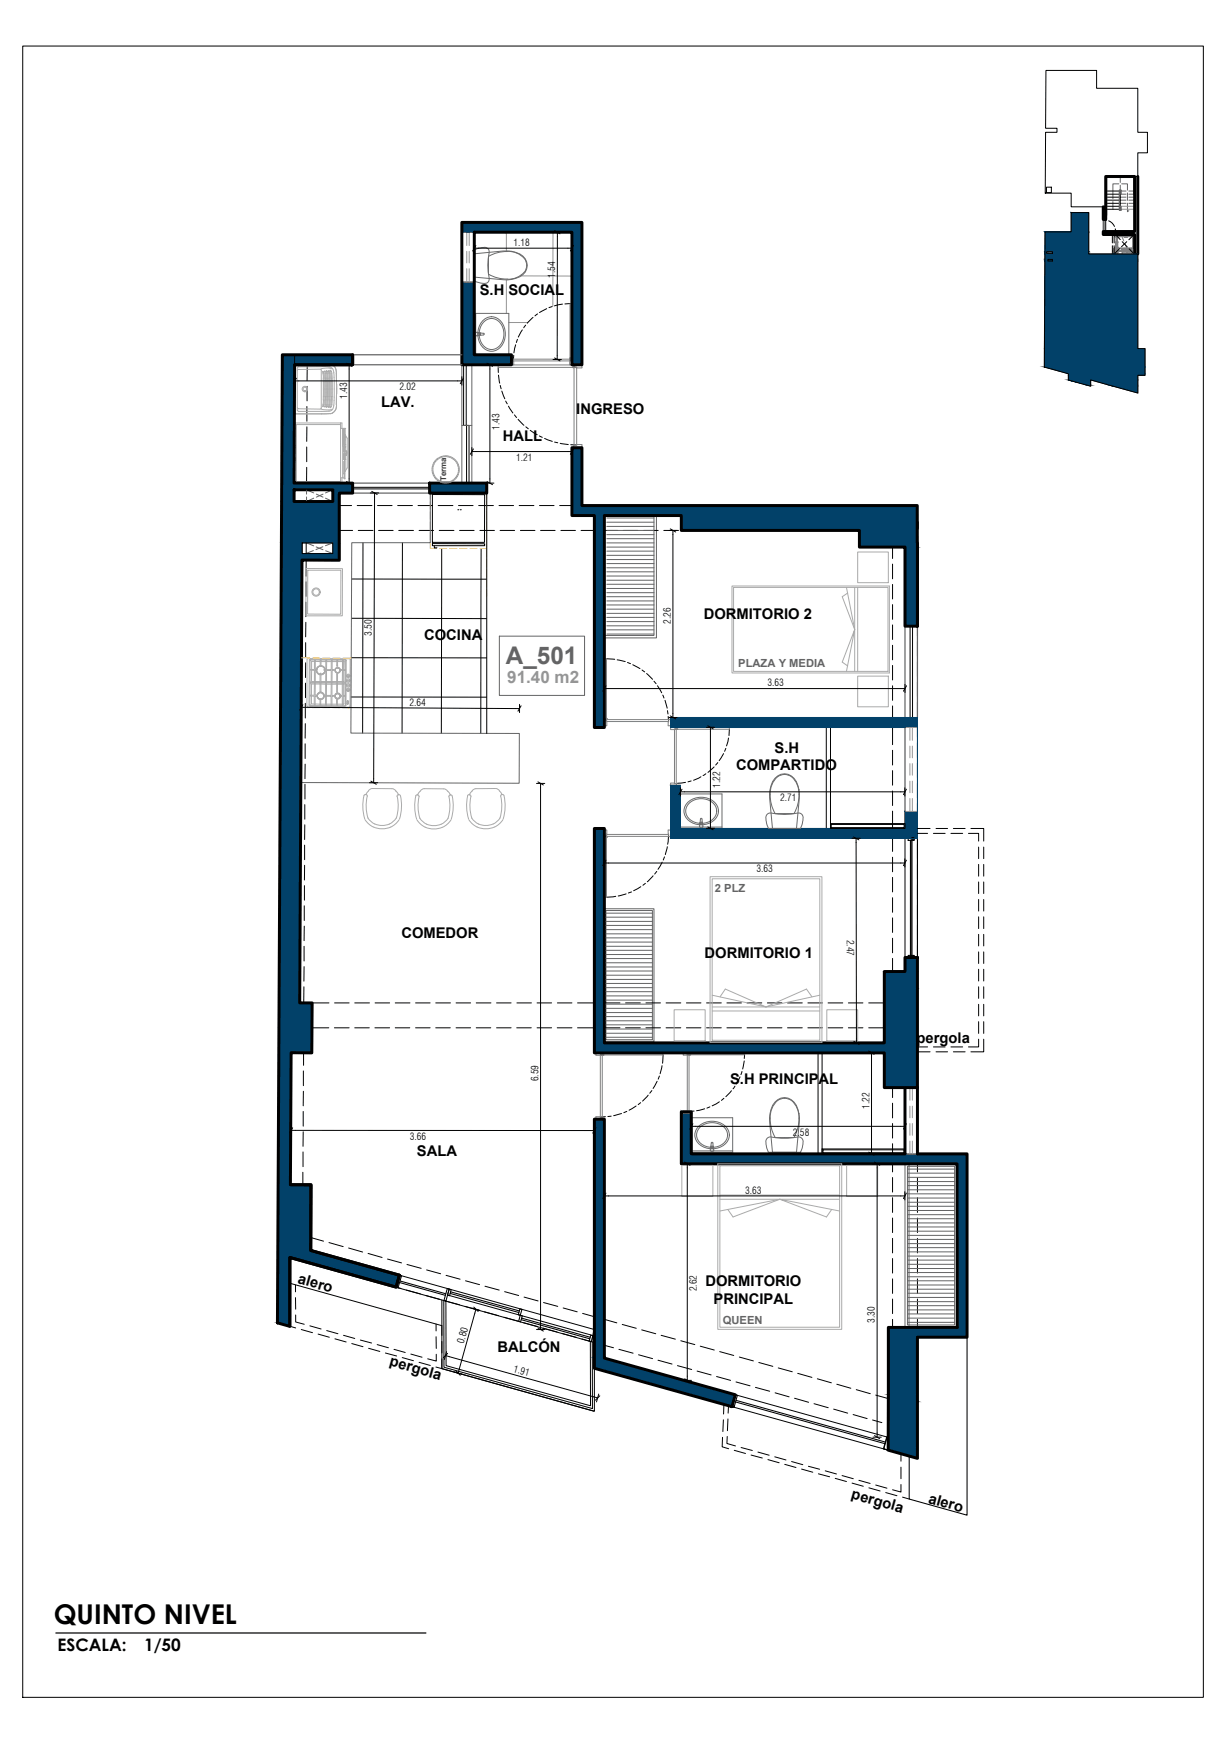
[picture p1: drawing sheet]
<svg xmlns="http://www.w3.org/2000/svg" width="297mm" height="420mm" viewBox="0 0 297 420" stroke-linecap="round" stroke-linejoin="round" font-family="sans-serif">
<defs><g id="words">
<text font-size="6.6" x="13" y="392.2">QUINTO NIVEL</text>
<text font-size="5.9" fill="#636466" x="122.2" y="160.3">A_501</text>
<g font-size="4.2">
<text x="13.9" y="398.6">ESCALA:</text>
<text x="34.8" y="398.6">1/50</text>
</g>
<text font-size="4.1" fill="#939598" x="122.5" y="165">91.40 m2</text>
<g font-size="3.6">
<text x="115.9" y="71.2">S.H SOCIAL</text>
<text x="92" y="98.4">LAV.</text>
<text x="139.2" y="99.9">INGRESO</text>
<text x="121.4" y="106.6">HALL</text>
<text x="170" y="149.5">DORMITORIO 2</text>
<text x="102.4" y="154.6">COCINA</text>
<text x="177.7" y="186">COMPARTIDO</text>
<text x="187.1" y="181.7">S.H</text>
<text x="96.9" y="226.6">COMEDOR</text>
<text x="170.2" y="231.3">DORMITORIO 1</text>
<text x="221.3" y="251.7">pergola</text>
<text x="176.3" y="261.8">S.H PRINCIPAL</text>
<text x="100.7" y="279.2">SALA</text>
<text x="71.8" y="309.8" transform="rotate(16 71.8 309.8)">alero</text>
<text x="170.4" y="310.6">DORMITORIO</text>
<text x="172.3" y="314.9">PRINCIPAL</text>
<text x="93.9" y="329.7" transform="rotate(16 93.9 329.7)">pergola</text>
<text x="120.1" y="326.5">BALCÓN</text>
<text x="205.4" y="361.8" transform="rotate(16 205.4 361.8)">pergola</text>
<text x="224.1" y="362.9" transform="rotate(16 224.1 362.9)">alero</text>
</g>
<g font-size="2.7" fill="#636466">
<text x="178.3" y="161.1">PLAZA Y MEDIA</text>
<text x="172.7" y="215.3">2 PLZ</text>
<text x="174.6" y="319.7">QUEEN</text>
</g>
<g font-size="2.4">
<text x="124" y="59.4">1.18</text>
<text x="134.1" y="67.1" transform="rotate(-90 134.1 67.1)">1.54</text>
<text x="96.5" y="94.3">2.02</text>
<text x="83.8" y="96.3" transform="rotate(-90 83.8 96.3)">1.43</text>
<text x="120.6" y="103.7" transform="rotate(-90 120.6 103.7)">1.43</text>
<text x="124.6" y="111.4">1.21</text>
<text x="89.8" y="153.5" transform="rotate(-89 89.8 153.5)">3.50</text>
<text x="162" y="150.7" transform="rotate(-90 162 150.7)">2.26</text>
<text x="185.4" y="165.7">3.63</text>
<text x="98.9" y="170.4">2.64</text>
<text x="173.9" y="190.2" transform="rotate(-90 173.9 190.2)">1.22</text>
<text x="188.4" y="193.5">2.71</text>
<text x="182.7" y="210.7">3.63</text>
<text x="204.5" y="226.9" transform="rotate(90 204.5 226.9)">2.47</text>
<text x="130" y="261.1" transform="rotate(-90 130 261.1)">6.59</text>
<text x="210" y="267.7" transform="rotate(-90 210 267.7)">1.22</text>
<text x="99" y="275.3">3.66</text>
<text x="191.5" y="274.3">2.58</text>
<text x="179.9" y="288.2">3.63</text>
<text x="168.3" y="311.8" transform="rotate(-90 168.3 311.8)">2.62</text>
<text x="211.3" y="319.5" transform="rotate(-90 211.3 319.5)">3.30</text>
<text x="112" y="324.6" transform="rotate(-74 112 324.6)">0.80</text>
<text x="123.9" y="331.3" transform="rotate(16 123.9 331.3)">1.91</text>
</g>
<text font-size="1.9" fill="#3d3d3d" x="107.7" y="116.1" transform="rotate(-90 107.7 116.1)">Terma</text>
</g></defs>
<!-- layer: TEXTURAS -->
<path d="M117.5 119.1v58M84.9 139.8l32.6 .1M87.7 131l-.1 46M97.2 131l-.1 46M106.7 132.4l-.1 44.7M116.2 132.4l-.1 44.7M84.8 158.8l32.7 .1M84.9 149.3l32.6 .1M84.8 168.3h32.7" fill="none" stroke="#000" stroke-width=".24"/>
<path d="M122.3 56.1v4.5M133.5 56.1v17.8M122.3 67.6v8.1M122.9 77.9h4.6M125.8 66.6l12.3 .1" fill="none" stroke="#939598" stroke-width=".24"/>
<!-- layer: I-FURN -->
<path d="M103.9 119.1v11.9h-19l-.2 46 40.7 .1v12l-52.7-.1M157.9 124.5v28.9h-11.9M158.5 124.5v29.5h-12.5M146 219.4h11.9v32h-11.9zM146.3 219.9h11.3v31.2h-11.3zM218.6 281v39.5M219.5 281v39.5" fill="none" stroke="#636466" stroke-width=".24"/>
<!-- layer: COTAS -->
<g fill="none" stroke="#000" stroke-width=".24">
<path d="M267 46.1h3.5v4.4h-3.5M267 46.9h3.5M267 47.6h3.5M267 48.3h3.5M267 49.1h3.5M267 49.8h3.5M71.1 85.7v2.4M112 88.1v14.6h.6v-14.6M71 118.3h9.4v2.8h-9.4zM85.2 118.1h18.5M85.2 117.7h18.5M112.7 116.7v-14h.6v14"/>
<path d="M73 131.1h7.4v2.6h-7.4zM110.6 123.1h.1M111.2 123.1h.1M219.8 151.2v22.1M220.4 151.2v22.1M200.6 198.9h18v1.2h-18zM200.7 199.1h17.6v.7h-17.6zM218.6 202.5v28.7M220 202.5v28.7M221.6 202.5v28.7M218.6 238.6h.1M198.5 277.4h20.1v1.2h-20.1z"/>
<path d="M198.7 277.7h19.6v.7h-19.6zM70 309.9l36.7 10.2M96.1 311l46.2 12.8M96.5 307.9l47 13.1M106.7 313.9v16.6l36.8 10.3v-16.6M107.2 314v16.1l35.9 10-.1-16.1M107.7 314.2v15.6l34.9 9.7v-15.6M108.1 312.7l34.6 9.7M176.8 339.7l37.7 10.5M177.6 336.8l36.9 10.3"/>
</g>
<!-- layer: eder_web_hatch -->
<g fill="#024169" stroke="#024169" stroke-width=".24">
<path d="M68.2 85.7h17z"/>
<path d="M72.9 135.2l9 .1z"/>
<path d="M70.3 254.2h5z"/>
<path d="M70 303.6h11.2l15.3 4.3z"/>
<path d="M67.1 303.6h2.9v15.8z"/>
<path d="M214.5 338.4h7.1v11.8z"/>
<path d="M103.7 116.7h13.8v2.3z"/>
<path d="M143.5 330.4h11.2l22.9 6.4z"/>
<path d="M258.7 56h4.2z"/>
<path d="M262.5 93h.9v.2z"/>
<path d="M267.9 93h6.9v.2z"/>
<path d="M68.2 85.7l17 2.4v-2.4zM68.2 85.7l17 2.4h-17z"/>
<path d="M68.2 88.1l2.8 28.6 .1-28.6zM68.2 88.1l2.8 28.6h-2.9z"/>
<path d="M68.1 116.7l17.1 1.6v-1.6zM68.1 116.7l17.1 1.6h-17.2z"/>
<path d="M80.4 118.3l4.8 .8v-.8zM80.4 118.3l4.8 .8h-4.8z"/>
<path d="M80.4 119.1l1.5 2v-2zM80.4 119.1l1.5 2h-1.5z"/>
<path d="M68 118.3l3 2.8v-2.8zM68 118.3l3 2.8h-3z"/>
<path d="M68 121.1l13.9 10v-10zM68 121.1l13.9 10h-13.9z"/>
<path d="M80.4 131.1h1.5zM80.4 131.1h1.5z"/>
<path d="M68 131.1l5 2.6v-2.6zM68 131.1l5 2.6h-5z"/>
<path d="M80.4 131.1l1.5 2.6v-2.6zM80.4 131.1l1.5 2.6h-1.5z"/>
<path d="M68 133.7h12.4zM68 133.7h12.4z"/>
<path d="M68 133.7l13.9 1.5v-1.5zM68 133.7l13.9 1.5h-14z"/>
<path d="M67.9 135.2l5 .1zM67.9 135.2l5 .1z"/>
<path d="M67.9 135.3l4.5 106.9 .5-106.9zM67.9 135.3l4.5 106.9h-5z"/>
<path d="M67.4 242.2l7.9 6 .1-6zM67.4 242.2l7.9 6h-7.9z"/>
<path d="M67.4 248.2l7.9 6v-6zM67.4 248.2l7.9 6h-8z"/>
<path d="M67.3 254.2h3zM67.3 254.2h3z"/>
<path d="M67.3 254.2l2.8 31.9 .2-31.9zM67.3 254.2l2.8 31.9h-2.9z"/>
<path d="M67.2 286.1h7.9zM67.2 286.1h7.9z"/>
<path d="M67.2 286.1l7.8 15.8 .1-15.8zM67.2 286.1l7.8 15.8h-7.9z"/>
<path d="M67.1 301.9l14.1 1.7-6.2-1.7zM67.1 301.9l14.1 1.7h-14.1z"/>
<path d="M70 303.6h11.2zM70 303.6h11.2z"/>
<path d="M67.1 303.6h2.9zM67.1 303.6h2.9z"/>
<path d="M70 303.6l15.3 4.3h11.2zM85.3 307.9h11.2l-.8 2.9z"/>
<path d="M67.1 303.6l-.1 15.8h3zM67 319.4h3v.9z"/>
<path d="M166.5 268.5l.4 .3v-.3zM166.5 268.5l.4 .3h-.4z"/>
<path d="M164.5 268.5l.5 .3v-.3zM164.5 268.5l.5 .3h-.5z"/>
<path d="M164.5 268.8l2.4 9.8v-9.8zM164.5 268.8l2.4 9.8h-2.4z"/>
<path d="M164.5 278.6l69 2.4v-2.4zM164.5 278.6l69 2.4h-69z"/>
<path d="M231.1 281l2.4 39.5v-39.5zM231.1 281l2.4 39.5h-2.3z"/>
<path d="M214.5 320.5l19 2.4v-2.4zM214.5 320.5l19 2.4h-19z"/>
<path d="M214.5 322.9l7.1 13.9v-13.9zM214.5 322.9l7.1 13.9h-7.1z"/>
<path d="M214.5 336.8l7.1 1.6v-1.6zM214.5 336.8l7.1 1.6h-7.1z"/>
<path d="M214.5 338.4v11.8h7.1zM214.5 350.2h7.1v2z"/>
<path d="M111.5 68.1l3 7.6v-7.6zM111.5 68.1l3 7.6h-3z"/>
<path d="M111.5 75.7l3 10v-10zM111.5 75.7l3 10h-3z"/>
<path d="M111.5 85.7l12 .9v-.9zM111.5 85.7l12 .9h-12z"/>
<path d="M111.5 86.6l12 1.5v-1.5zM111.5 86.6l12 1.5h-12z"/>
<path d="M111.5 53.7l29 2.4v-2.4zM111.5 53.7l29 2.4h-29z"/>
<path d="M138.1 56.1l2.4 32v-32zM138.1 56.1l2.4 32h-2.4z"/>
<path d="M103.7 116.7v2.3h13.8zM103.7 119l13.8 .1z"/>
<path d="M162 173.3l59.6 2.4v-2.4zM162 173.3l59.6 2.4h-59.6z"/>
<path d="M162 189.6l2.3 2.1v-2.1zM162 189.6l2.3 2.1h-2.3z"/>
<path d="M218.6 195.9l3 4.2v-4.2zM218.6 195.9l3 4.2h-3z"/>
<path d="M162 191.7l2.3 8.4v-8.4zM162 191.7l2.3 8.4h-2.3z"/>
<path d="M162 200.1l59.6 2.4v-2.4zM162 200.1l59.6 2.4h-59.6z"/>
<path d="M138.1 108.1l2.4 14v-14zM138.1 108.1l2.4 14h-2.4z"/>
<path d="M138.1 122.1h83.4zM138.1 122.1h83.4z"/>
<path d="M138.1 122.1l83.5 2.4-.1-2.4zM138.1 122.1l83.5 2.4h-83.5z"/>
<path d="M164.5 124.5l57.1 3.6v-3.6zM164.5 124.5l57.1 3.6h-57.1z"/>
<path d="M207.5 128.1l14.1 4v-4zM207.5 128.1l14.1 4h-14.1z"/>
<path d="M218.6 132.1l3 19.1v-19.1zM218.6 132.1l3 19.1h-3z"/>
<path d="M143.5 124.5l2.5 51.2v-51.2zM143.5 124.5l2.5 51.2h-2.5z"/>
<path d="M218.6 231.2l3 3.4v-3.4zM218.6 231.2l3 3.4h-3z"/>
<path d="M213.6 234.6l8 4v-4zM213.6 234.6l8 4h-8z"/>
<path d="M213.6 238.6l8 13.2v-13.2zM213.6 238.6l8 13.2h-8z"/>
<path d="M143.5 200.1l2.5 51.7v-51.7zM143.5 200.1l2.5 51.7h-2.5z"/>
<path d="M143.5 251.8l78.1 2.4v-2.4zM143.5 251.8l78.1 2.4h-78.1z"/>
<path d="M213.6 254.2l8 8.4v-8.4zM213.6 254.2l8 8.4h-8z"/>
<path d="M143.5 270.2l2.5 57.7v-57.7zM143.5 270.2l2.5 57.7h-2.5z"/>
<path d="M143.5 327.9l11.2 2.5-8.7-2.5zM143.5 327.9l11.2 2.5h-11.2z"/>
<path d="M143.5 330.4l22.9 6.4h11.2zM166.4 336.8h11.2l-.8 2.9z"/>
<path d="M258.7 51.3l4.2 4.7v-4.7zM258.7 51.3l4.2 4.7h-4.2zM252.4 56h10.5z"/>
<path d="M252.4 56l10.5 4.8v-4.8zM252.4 56l10.5 4.8h-10.6z"/>
<path d="M254.2 60.8l8.7 .4v-.4zM254.2 60.8l8.7 .4h-8.7z"/>
<path d="M252.3 60.8l.5 .4v-.4zM252.3 60.8l.5 .4h-.5z"/>
<path d="M252.3 61.2l10.6 .1v-.1zM252.3 61.2l10.6 .1h-10.6z"/>
<path d="M252.3 61.3l22.5 1.3v-1.3zM252.3 61.3l22.5 1.3h-22.5z"/>
<path d="M254.2 62.6l20.6 .4v-.4zM254.2 62.6l20.6 .4h-20.6z"/>
<path d="M252.3 62.6l.8 .4v-.4zM252.3 62.6l.8 .4h-.8z"/>
<path d="M254.2 63h20.6zM254.2 63h20.6z"/>
<path d="M252.3 63h1.9zM252.3 63h1.9z"/>
<path d="M252.3 63l22.5 21.2v-21.2zM252.3 63l22.5 21.2h-22.6z"/>
<path d="M252.2 84.2l24.3 4.4v-4.4zM252.2 84.2l24.3 4.4h-24.3z"/>
<path d="M252.2 88.6l24.3 1.6v-1.6zM252.2 88.6l24.3 1.6h-18.5z"/>
<path d="M258 90.2l18.5 .4v-.4zM258 90.2l18.5 .4h-18.5z"/>
<path d="M258 90.6l16.8 1.1v-1.1zM258 90.6l16.8 1.1h-16.8z"/>
<path d="M263.4 91.7l11.4 .1zM263.4 91.7l11.4 .1z"/>
<path d="M258 91.7l5.4 .1zM258 91.7l5.4 .1z"/>
<path d="M263.4 91.8l11.4 1.2v-1.2zM263.4 91.8l11.4 1.2h-6.9z"/>
<path d="M258 91.8l5.4 1.2v-1.2zM258 91.8l5.4 1.2h-.9z"/>
<path d="M267.9 93l.9 .2h6zM268.8 93.2h6v1.7z"/>
</g>
<g fill="none" stroke="#636466" stroke-width=".24">
<path d="M268.8 48.7v1.8M270.2 44.4h-1.4v3.6M270.5 44.7v1.4h1.4M270.5 46.9h1.4M270.5 47.6h1.4M270.5 48.3h1.4M270.5 49.1h1.4M270.5 42.6v1.5M270.9 44.4h1.4v1.5M272.3 49.1v2l.3-.2M272.3 46.6v1.8M272.6 46.1h1.4"/>
<path d="M272.6 46.9h1.4M272.6 47.6h1.4M272.6 48.3h1.4M272.6 49.1h1.4M111.5 88.1v28.6M113.9 88.1v28.6M75.8 119l-1.8-.7v1M76.4 119.3l1.6 .7M78 119.3l-1.6 .7M80.4 118.3l-1.8 .7M111.5 102.7h2.4M74 131.1l1.8 .7"/>
<path d="M74 120v1.1l1.8-.8M75.7 133l-1.8 .6M76.4 132.1l1.6 .6M78 132l-1.7 .7M78.6 120.3l1.8 .8M78.6 133l1.8 .7M80.4 131.1l-1.8 .7"/>
</g>
<!-- layer: 0 -->
<g fill="none" stroke="#000" stroke-width=".25">
<path d="M219.3 202.5h1.5v.4h-1.5zM219.9 202.9v27.8M220.2 202.9v27.8M218.6 231.2h3M219.3 230.7h1.5v.5h-1.5zM75.3 248.2v6M96.5 307.9l.5 .1-.9 3-.4-.2zM96.5 309.7l11.1 3.1M96.6 309.3l11 3.1M108 311.1l.5 .2-.8 2.9-.5-.2zM108.5 311.3l.5 .1-.4 1.5-.5-.2zM108.7 312.3l16.6 4.6"/>
<path d="M108.8 311.9l16.6 4.7M125.5 316l.6 .2-.5 1.4-.4-.1zM125.6 317.6l.5 .1-.4 1.5-.4-.1zM125.9 318.7l16.5 4.6M126 318.3l16.5 4.6M69.9 320.2l.1 .1M106.7 330.5l36.8 10.3M142.7 322.4l.5 .1-.3 1.5-.6-.2zM143.5 323.3h.1M177.6 336.8l.5 .1-.8 2.9-.5-.1zM177.6 338.5l36.1 10.1M177.7 338.1l36.1 10.1"/>
<path d="M233.5 322.9v43l-13.9-3.9v-10.4M214.2 347l.3 .1v3.1l-1.1-.3zM214.5 347.1l-.3-.2-.9 3 1.2 .3"/>
</g>
<!-- layer: A-WALL -->
<g fill="none" stroke="#000" stroke-width=".72">
<path d="M111.5 53.7h29v34.4h-2.4v-32h-23.6v29.6h9v2.4h-12zM266.4 49.9v3.1h.6v-10.4h7v13.3h-7.6v.7h7.6v4.7M274.8 42.6v18.7M68.2 85.7h17v2.4h-14.1l-.1 28.6h14.2v2.4h-3.3v16.2l-9-.1-.5 107h3l-.1 12h-5l-.2 31.9h5l-.1 15.8 21.5 6-.8 2.9-25.7-7.2v16.7l-3-.9zM85.2 85.7v2.4h-14.1M71 118.3h9.4v2.8h-9.4zM103.7 116.7h13.8v2.4h-13.8zM138.1 108.1h2.4v14h81l.1 29.1h-3v-19.1h-11.1v-4h-43v-3.6h-18.5v51.2h-2.5v-51.2h-5.4zM221.5 126.1v1.5M221.6 131.1v20.1M143.5 200.1h2.5v51.7h67.6v-17.2h5v-3.4h3v31.4h-8v-8.4h-70.1zM143.5 270.2h2.5v57.7l31.6 8.9-.8 2.9-33.3-9.3z"/>
<path d="M218.6 262.6v16h-51.7v-10.1h-2.4v12.5h66.6l.1 39.5h-16.7v29.7l7.1 2v-29.3h11.9v-44.3h-11.9v-16M70.1 286.1h5l-.1 15.8 21.5 6-.8 2.9-25.7-7.2v16.6"/>
</g>
<g fill="none" stroke="#000" stroke-width=".24">
<path d="M266.4 53v2.9M267 53v2.9M268.6 56.6v2.1M268.6 59.3v2M269.1 56.6v2.1M269.1 59.3v2l1.3-1.2M269.4 56.6l1.1 1.3M271 58.4l1.2 1.2M272.1 58.4l-1.3 1.2M273.9 56.6l-1.3 1.3M272.7 60.1l1.2 1.2M74.1 98.2v3.5"/>
<path d="M74.2 93.3v3.5M74.2 88.1v3.8M74.1 107.9v3.6M74.1 112.8l-.1 3.9M74.1 103.1v3.5M73.9 131.1v2.6M73.9 135.2v3.9M81.9 122.1h3M81.9 128.1h3.3M86.3 122.1h3.5M86.5 128.1h3.6M91.2 122.1h3.5"/>
<path d="M91.4 128.1h3.5M96 122.1h3.6M96.3 128.1h3.6M101 122.1h3.5M101.2 128.1h3.5M105.8 122.1h3.6M106.1 128.1h3.5M110.7 122.1h3.5M111 128.1h3.5M115.6 122.1h3.6M115.9 128.1h3.5M120.5 122.1h3.5"/>
<path d="M120.8 128.1h3.5M125.4 122.1h3.5M125.7 128.1h3.5M130.3 122.1h3.5M130.5 128.1h3.6M135.2 122.1h2.9M135.5 128.1h3.5M140.3 128.1h3.2M146 128.1h3.2M150.5 128.1h3.5M155.4 128.1h3.5M160.3 128.1h3.6"/>
<path d="M165.2 128.1h3.5M170.1 128.1h3.5M175 128.1h3.5M179.9 128.1h3.5M184.8 128.1h3.5M189.6 128.1h3.6M194.5 128.1h3.6M199.4 128.1h3.6M204.3 128.1h3.2M215.5 132.1v2.8M215.5 136.2v3.6M221.6 131.1v2.9"/>
<path d="M221.6 135.4v3.5M73.8 155.2v3.5M73.9 145.4v3.5M73.9 150.3l-.1 3.5M73.9 140.5v3.5M215.5 141.1v3.5M215.5 146v3.5M215.5 150.9v3.5M215.5 155.8v3.5M221.6 140.2v3.6M221.6 145.1v3.6M221.6 150v3.6"/>
<path d="M221.6 154.9v3.5M221.6 159.8v3.6M73.7 179.6v3.6M73.7 169.8v3.6M73.7 174.7v3.6M73.8 165v3.5M73.8 160v3.6M199.5 175.7v24.4M200.6 175.7v24.4M215.5 160.7v3.5M215.5 165.6v3.5M215.5 170.5v2.8"/>
<path d="M215.5 175.7v4.1M221.6 164.7v3.5M221.6 169.6v3.5M221.6 174.5v3.5M221.6 179.4v3.5M73.6 194.3v3.5M73.6 199.2v3.5M73.6 189.4v3.5M73.7 184.5l-.1 3.5M215.5 181.2v3.5M215.5 186.1v3.5M215.5 191v3.5"/>
<path d="M215.5 195.9v4.2M221.6 184.3v3.5M221.6 189.2v3.5M221.6 194v3.6M221.6 199v3.5M73.5 218.7v3.6M73.5 213.9v3.5M73.6 204.1v3.5M73.6 208.9l-.1 3.6M215.5 202.5v3.1M215.5 207v3.5M215.5 211.9v3.5"/>
<path d="M215.5 216.8v3.5M221.6 203.8v3.5M221.6 208.7v3.5M221.6 213.6v3.6M221.6 218.5v3.5M221.6 200.1h3M221.6 201.2h2.4M225.4 201.2h2.8M226 200.1h2.8M229.6 201.2h2.9M230.2 200.1h2.9M233.9 201.2h2.4v1.9"/>
<path d="M234.5 200.1h3.1v3M236.3 204.5v2.8M236.3 208.7v2.9M236.3 213v2.8M236.3 217.2v2.8M237.6 204.5v2.8M237.6 208.7v2.9M237.6 213v2.8M237.6 217.2v2.8M73.4 238.3l-.1 3.9M73.4 228.5v3.6M73.4 233.4v3.5"/>
<path d="M73.5 223.6l-.1 3.5M215.5 221.6v3.6M215.5 226.6v3.5M215.5 231.4v3.2M221.6 223.4v3.5M221.6 228.3v2.9M236.3 221.4v2.8M236.3 225.6v2.8M236.3 229.9v2.7M236.3 234v2.9M236.3 238.3v2.8M237.6 221.4v2.8"/>
<path d="M237.6 225.6v2.8M237.6 229.9v2.7M237.6 234v2.9M237.6 238.3v2.8M73.3 258.6v3.6M73.3 254.2v3M75.3 248.2h4.1M75.4 242.2h4M80.8 248.2h3.5M80.8 242.2h3.5M85.7 242.2h3.5M85.7 248.2h3.5"/>
<path d="M90.5 248.2h3.6M90.6 242.2h3.5M95.4 242.2h3.6M95.4 248.2h3.6M100.4 242.2h3.5M100.4 248.2h3.5M105.2 242.2h3.6M105.2 248.2h3.5M110.1 242.2h3.6M110.1 248.2h3.6M115 242.2h3.6M115 248.2h3.5"/>
<path d="M119.9 242.2h3.5M119.9 248.2h3.5M124.8 248.2h3.5M124.8 242.2h3.5M129.7 242.2h3.5M129.7 248.2h3.5M134.6 248.2h3.5M134.6 242.2h3.5M139.5 242.2h4M139.5 248.2h4M146 242.2h3.7M146 248.2h3.7"/>
<path d="M151.1 242.2h3.5M151.1 248.2h3.5M156 242.2h3.5M156 248.2h3.5M160.9 242.2h3.5M160.9 248.2h3.5M165.8 242.2h3.5M165.8 248.2h3.5M170.6 242.2h3.6M170.6 248.2h3.6M175.5 242.2h3.6M175.5 248.2h3.6"/>
<path d="M180.4 242.2h3.6M180.4 248.2h3.6M185.3 242.2h3.5M185.3 248.2h3.5M190.2 242.2h3.5M190.2 248.2h3.5M195.1 242.2h3.5M195.1 248.2h3.5M197.6 254.2v24.4M198.5 254.2v24.4M200 242.2h3.5M200 248.2h3.5"/>
<path d="M204.9 242.2h3.5M204.9 248.2h3.5M209.8 242.2h3.8M209.8 248.2h3.8M221.6 254h3M221.6 252.8h2.4M225.4 252.8h2.8M226 254h2.8M229.6 252.8h2.9M230.2 254h2.9M236.3 250.9v1.9h-2.4M236.3 242.5v2.8"/>
<path d="M236.3 246.7v2.8M237.6 250.9v3.1h-3.1M237.6 242.5v2.8M237.6 246.7v2.8M73.2 278.2v3.5M73.2 268.4v3.5M73.2 273.3v3.5M73.3 263.5l-.1 3.5M215.5 262.6v2.4M215.5 266.4v3.5M215.5 271.3v3.5M215.5 276.2v2.4"/>
<path d="M221.6 262.6v2.4M221.6 266.4v3.5M221.6 271.3v3.5M221.6 276.2v2.4M73.1 283.1v3M75.3 298.9l2.8 .8M215.5 281v2M215.5 284.3v3.6M215.5 289.2v3.6M215.5 294.1v3.5M215.5 299v3.5M221.6 281v2"/>
<path d="M221.6 284.3v3.6M221.6 289.2v3.6M221.6 294.1v3.5M221.6 299v3.5M70 317.9v2.3l1.4 .5M70 313.7v2.8M70 309.9v2.3M71.4 313.3v2.8M71.4 310.3v1.6M71.4 317.5v1.7l2.1 .6M75 305l3 .9M79.3 306.3l3.4 .9"/>
<path d="M79.4 300l3.5 1M84 307.6l3.4 .9M84.2 301.4l3.4 .9M88.7 308.9l3.4 .9M88.9 302.7l3.4 .9M93.5 310.2l3.3 .9M93.6 304l3.4 1M98.2 311.5l3.3 .9M98.3 305.3l3.4 1M102.9 312.8l3.3 1M103 306.6l3.4 1M105.3 319.7v1.7"/>
<path d="M107.6 314.1l3.4 1M107.7 308l3.4 .9M112.3 315.5l3.4 .9M112.4 309.3l3.4 .9M117 316.8l3.4 .9M117.1 310.6l3.5 .9M121.7 318.1l3.4 .9M121.9 311.9l3.4 .9M126.4 319.4l3.4 .9M126.6 313.2l3.3 .9M131.3 314.5l3.4 1M136 315.8l3.4 1"/>
<path d="M140.7 317.1l2.8 .9M146 318.6l3 .8M150.3 319.8l3.4 .9M215.5 303.9v3.5M215.5 308.8v3.5M215.5 313.7v3.5M215.5 318.6v1.9M221.6 303.9v3.5M221.6 308.8v3.5M221.6 313.7v3.5M221.6 318.6v1.9M72.8 321l2.7 .8"/>
<path d="M74.8 320.2l2.7 .7M76.8 322.1l2.7 .8M78.9 321.3l2.7 .8M80.9 323.3l2.7 .7M83 322.4l2.7 .8M84.9 324.4l2.8 .8M87 323.6l2.7 .7M89 325.6l2.7 .7M91.1 324.7l2.7 .7M93.1 326.7l2.7 .7M95.2 325.8l2.7 .8M97.1 327.8l2.8 .8"/>
<path d="M99.2 327l2.7 .7M101.2 329l2.7 .7M105.3 322.8l.1 2.8M105.4 327v1.7l-2.1-.6M106.7 328.1v2.4l-1.4-.4M106.7 320.1v2.4M106.7 323.9v2.8M131.1 320.7l3.4 .9M135.8 322l3.4 .9M140.5 323.3l3 .9M146 324.9l2.2 .5M149.5 325.8l3.4 1"/>
<path d="M154.2 327.1l3.4 1M155 321.1l3.4 1M158.9 328.5l3.4 .9M159.7 322.4l3.4 1M163.6 329.8l3.4 .9M164.4 323.8l3.4 .9M168.3 331.1l3.4 .9M169.1 325.1l3.4 .9M173 332.4l3.4 .9M173.8 326.4l3.4 .9M174.8 339.1l-.1 2.3M175.9 339.5l-.1 1.7"/>
<path d="M177.7 333.7l3.4 .9M178.5 327.7l3.4 .9M182.4 335l3.5 .9M183.2 329l3.4 .9M187.2 336.3l3.4 1M187.9 330.3l3.4 .9M191.9 337.6l3.4 1M192.6 331.6l3.5 1M196.6 338.9l3.4 1M197.4 332.9l3.4 1M202.1 334.2l3.4 1M206.8 335.6l3.4 .9"/>
<path d="M211.5 336.9l3 .8M174.5 347.1l-.1 2.3 1.6 .4M174.7 342.8l-.1 2.9M175.6 346.9l-.1 1.7 2.1 .6M175.8 342.6l-.1 2.9M177.3 350.2l2.7 .8M179 349.5l2.7 .8M181.4 351.4l2.7 .7M183 350.6l2.7 .8M185.4 352.5l2.8 .7M187.1 351.8l2.7 .7M189.5 353.6l2.7 .8"/>
<path d="M191.2 352.9l2.7 .8M193.6 354.7l2.7 .8M195.2 354.1l2.7 .7M197.6 355.9l2.7 .7M199.3 355.2l2.7 .7M201.3 340.3l3.4 .9M201.7 357l2.7 .7M203.4 356.3l2.7 .8M205.8 358.1l2.7 .8M206 341.6l3.4 .9M207.4 357.4l2.7 .8M209.8 359.3l2.7 .7"/>
<path d="M210.7 342.9l2.3 .6M211.5 358.6l2.7 .8M217.6 358.5v1.8l-2.1-.6M217.6 351.1v1.7M217.6 354.3v2.8M221.5 342.5h.1M221.5 345.6h.1M213.9 360.4l2.7 .8M218 361.5l1.6 .5"/>
</g>
<!-- layer: Q-SPCQ -->
<g fill="none" stroke="#aaa" stroke-width=".24">
<path d="M74.2 159.2v11.3l.1 .2M74.4 159l10 .1 .2 .2-.1 11.4h-10.2M74.4 159l-.2 .2M74.9 159.2h8.4M74.9 159.6l.2-.2h8.3l.1 5.2-.3 .3M74.9 159.2l-.2 .2-.1 10.8 .3 .3M75 159.4h-.1v5.7M75.3 159.8v1.9M75.9 159.7l-.6 .1M75.9 159.5v2.2h-.8M76 159.5h.2M76.1 159.5v2.2h.4l.4-.7 .4-.1"/>
<path d="M76.1 159.7l1.2 .1M77.3 159.5v1.3a1.04 1.04 0 0 0-.8 .8M77.3 159.5h.2M77.5 159.8h1.2M77.5 159.5v1.3M78.7 159.5v2.2h-.5l.1 .2M78.7 159.5h.2M78.9 159.5v2.2h1.1v-2.1M78.9 159.8h1.1M80 159.6l.2-.1v2.2h.3M80.2 159.8h1.2M81.4 159.5l-.1 1.3"/>
<path d="M81.4 159.5h.2M81.5 159.8h1.2M81.5 159.5v1.3M82.7 159.5h.2M82.7 159.5v2.2h-.3M82.9 159.5v2.2h.4M82.9 159.8h.1M83.1 159.7l.1 .1M83.1 159.8v1.9M83.3 159.2l.3 .3M83.6 159.5v10.8M74.9 165.1v5.2"/>
<path d="M74.9 170.5l8.4 .1M74.9 164.6l.2 .3M74.9 170.1l.2 .2M75 168.1h.9v2.1h.2M75 170.4h8.2M75.1 167.8v.2M75.1 161.6v.2l.8 .1v3v3h-.9M75.1 164.9h.8M75.2 164.8l-.3 .3M75.2 168.1l.1 1.9M75.3 161.9v2.6M75.3 164.6h.6"/>
<path d="M75.3 165.2h.6M75.3 170h.6M75.3 165.1l-.1 2.8M76.1 165.2h1.2M76.1 170h1.2M76.1 164.9h1.2M76.1 164.6h1.2M76.4 161.8a1.12 1.12 0 0 0 .9 1.2M76.4 161.8a1.04 1.04 0 0 0 .9 1.1M76.5 162v.1M76.5 161.6v.2M76.5 168.1a.91 .91 0 0 0 .8 .8"/>
<path d="M76.6 162.4l.2 .1M76.7 167.9v.2M76.7 168.1v.1M76.7 167.9h.1M76.7 168.3l.1 .2M76.8 161.1l-.2 .3M76.8 167.6l-.1 .2M76.8 168.5h.1M76.8 167.5h.1M77 168.7h.1M77 162.7l.1 .1M77.1 160.9l-.1 .1"/>
<path d="M77.1 167.3l-.1 .1M77.3 162.8l-.6-.3-.2-.6h-.4v6l.5 .1-.5 .1v2.2M77.3 160.8h.2M77.3 162.7h.2l-.1 4.5-.1-4.5M77.3 160.7a1.12 1.12 0 0 0-.9 .9M77.4 167.1a.91 .91 0 0 0-.9 .8M77.4 168.8h.1M77.4 167.2h.1M77.5 168.9v1.4M77.5 170h1.1M77.5 167.1a.91 .91 0 0 1 .8 .8M77.5 168.8h-.1"/>
<path d="M77.5 160.9h.1M77.5 160.9l.6 .2 .3 .5M77.5 164.9h1.1M77.5 164.6h1.1M77.5 165.2h1.1M77.5 160.8a1.04 1.04 0 0 1 1 .9M77.5 160.7a1.12 1.12 0 0 1 1.1 1M77.8 167.3l.1 .1M77.9 168.7h-.1M77.9 160.9l.1 .1M77.9 162.7v.1M78.1 167.5l.1 .3"/>
<path d="M78.2 168.3l-.2 .2M78.2 168l-.3-.5-.7-.2-.5 .3-.1 .6 .3 .5 .6 .2 .5-.4 .2-.5M78.2 161.2l.1 .1M78.2 167.9h.1M78.2 168.2h.1M78.3 167.9a.83 .83 0 0 0-.9-.7 .83 .83 0 0 0-.8 .8 .83 .83 0 0 0 .8 .9M78.3 168.1a.83 .83 0 0 1-.8 .8M78.3 168.1h.3v2.2M78.3 167.9v.2M78.3 161.9h.4l-.1 6h-.3M78.3 168.1a.87 .87 0 0 1-1 .8v1.4l.2-.1M78.4 162.3l-.2 .2"/>
<path d="M78.4 161.9l-.1 .6-.7 .3M78.5 162l-.1 .1M78.5 161.9a1.04 1.04 0 0 1-1 1M78.6 161.9a1.12 1.12 0 0 1-1.1 1.1M78.6 170.2h.3M78.8 170h1.2M78.9 161.9h1.1v6h-1.2zM78.9 164.9h1.1M78.9 164.6h1.1M78.9 165.2h1.1M80.2 164.9h1.1M80.2 164.6h1.1"/>
<path d="M80.2 165.2h1.1M80.2 170h1.1M80.5 167.9l.1 .2h-.4l-.1 2.2-.1-2.2h-1.2v2.2M80.5 161.9h-.3v3.2v2.9h.3M80.5 161.7v.2M81 161.9v.2M81 168.1v.2M81 161.6v.2M81 167.8v.2M81.2 162.3h.1M81.2 168.5v.1M81.3 161.4h-.1"/>
<path d="M81.3 167.6h-.1M81.3 169v1.3M81.3 169l.2-.1v1.3h-.2M81.4 160.8h.2M81.4 162.4h.2M81.4 168.6h.2M81.5 167.5h.1M81.5 170h1.2M81.5 164.9h1.2M81.5 164.6h1.2M81.5 165.2h1.2M81.5 161.2a.61 .61 0 0 0-.6 .7 .61 .61 0 0 0 .8 .5 .61 .61 0 0 0 .4-.7"/>
<path d="M81.5 161.3h.1M81.6 162.7h-.3l.1 4.5 .1-4.5M81.6 161.2l.3 .1M81.8 161.4h.1M81.8 167.6h.1M81.9 162.3h-.1M81.9 168.5l-.1 .1M81.9 161.4l.2 .2M82 161.6l.1 .2M82 167.8l.1 .2M82.1 161.9v.2M82.1 168.1v.2"/>
<path d="M82.3 168a.74 .74 0 0 0-1.2-.5 .74 .74 0 0 0 .1 1.2 .74 .74 0 0 0 1.1-.6M82.3 168.1h.4v2.2l.2-.1M82.4 161.9h.3v6h-.4v.2M82.4 161.7v.2M82.9 164.9h.3M82.9 165.2h.1M83 165.2l.1 .1M83.1 161.9v2.6M83.1 165.3v2.6M83.1 168.1l-.1 1.9M83.1 169.9l-.3 .1M83.1 164.5l-.2 .1"/>
<path d="M83.2 164.9l.3 .3M83.3 161.9h-.4v6h.4M83.3 168.1h-.4l-.1 2.2M83.4 161.7v.2M83.4 167.9v.2M83.4 164.8v.2M83.5 165.2l-.1 5M83.5 170.2l-.3 .2M83.6 170.3l-.3 .2M83.6 165.4h.9a.4 .4 0 0 0-.6-.2 .4 .4 0 0 0-.1 .6 .4 .4 0 0 0 .7-.2M83.6 163.4h.9M83.6 163.1h.9"/>
<path d="M83.6 164.5h.8M83.6 165.6h.8M83.6 166.7h.8M83.6 166.5h.8M83.7 163.1a.4 .4 0 0 0 .4 .5 .4 .4 0 0 0 .4-.5M83.7 164.2a.4 .4 0 0 0 .4 .5 .4 .4 0 0 0 .4-.4h-.9M83.7 164.2l.4-.3 .4 .3M83.7 163.1l.4-.3 .4 .3M83.8 169.9v.1M83.8 169.3h.2M83.8 169.3h.1M83.8 169.4h.2z"/>
<path d="M83.9 169.4h.1M83.9 169.6h.1M83.8 169.6h.2zM83.8 170h.1M83.8 169.9h.1M83.9 170h.1M83.9 169.9h.1M83.9 169.7h.1M83.9 169.5h.1M83.9 169.9v.1M84 169.3h.1M84.5 165.4v.2"/>
<circle cx="81.5" cy="168.1" r=".6"/>
<circle cx="81.5" cy="161.8" r=".57"/>
<circle cx="81.5" cy="168.1" r=".66"/>
<circle cx="81.5" cy="161.8" r=".7"/>
<circle cx="83.9" cy="169.9" r=".11"/>
<circle cx="84.1" cy="166.6" r=".4"/>
</g>
<!-- layer: P-SANR-FIXT -->
<g fill="none" stroke="#aaa" stroke-width=".24">
<path d="M71.1 95.8h.1M71.1 96.1h.1M71.1 91.8h.1M71.1 92h.1M71.1 99.8l.1 .1M71.8 88.8v10.3M71.8 98.4l.3 .3M72 89.2l5.3-.1 .3 .3M72.1 89.2l-.3 .2M77.5 98.7l.4 .2M77.6 89.4v9.2l-.3 .1h-5.3M77.7 88.5l1.9 .1"/>
<path d="M77.7 88.5l-5.6 .1-.3 .2M77.9 89l-.4 .1M77.9 88.9h1.2l1 .2M77.9 89.8l.2 1.2v5.8l-.2 1.3M77.9 98.1l.1 .1M77.9 89.8l.2-.1 .1 .5M78.2 97.6l-.2 .6M78.2 90.2l.1 1.1M78.3 91.3v5.3M78.3 96.6l-.1 1M78.5 89.7l-.1-.1 .2 2.6M78.5 92.2v3.5"/>
<path d="M78.6 95.7l-.2 2.5M78.6 89.7l.2 4.2a11.4 11.4 0 0 1-.3 4.4M78.8 98.2v.1M78.8 89.5l.4 .7M78.8 89.5l.1 .7M78.9 98.1l-.1 .1M78.9 97.7l-.1 .4M79 90.2v7.4M79.1 98.1l-.3 .2M79.2 90.2v7.4M79.2 97.7l-.1 .4M79.2 89.6l.1 .1"/>
<path d="M79.3 89.6h.2l.1 .7M79.3 89.7l.2 1.1v2.7v3.6l-.2 1.1M79.6 88.6l.7 .4M79.6 97.6a.49 .49 0 0 1-.3 .7v-.1M79.7 90.2v1.1M79.7 91.3v5.3M79.7 96.6v1M79.8 99.9h-8.6M79.8 89.4l.2 .3M79.8 89.4l-.1 .1 .2 .6 .1 2.1M80 92.2v3.5M80 89.6l.2 .6"/>
<path d="M80 95.7l-.1 1.9-.2 .8 .3-.2M80.1 98.8l-.6 .2-1.6-.1M80.1 88.1a1.82 1.82 0 0 1 1.1 2l.1 2.6M80.1 90.2l.1 1.1M80.2 97.6l-.2 .6M80.2 96.6l-.1 1M80.2 91.3v5.3M80.3 89l.3 1M80.6 90l.1 2M80.7 92v1.9a15.1 15.1 0 0 1-.4 5 3.1 3.1 0 0 1-2.6 .4h-5.6l-.3-.2M81 98.9l-.5 .7-.7 .3M81.3 97.7l-.2 1.2"/>
<path d="M81.3 95.2l-.1 2.6M81.3 92.7v2.4M73.9 137.3h8.8v11.4h-8.8zM74.3 137.7h8v10.6h-8z"/>
<circle cx="73.6" cy="93.9" r=".44"/>
<circle cx="73.6" cy="93.9" r=".66"/>
<circle cx="76.3" cy="143" r=".99"/>
<circle cx="76.3" cy="143" r=".78"/>
</g>
<!-- layer: A-DOOR -->
<g fill="none" stroke="#000" stroke-width=".24">
<path d="M266.6 53.1l.6 .1M267.7 53.3a2.53 2.53 0 0 1 1.4 1.4M269.3 55.3l.1 .5M126.1 79.7l-.9 1.7M126.9 78.5l-.4 .6M128.7 76.7l-1.4 1.3M129.8 75.8l-.6 .5M132 74.5l-1.7 1M133.3 74l-.7 .3M135.8 73.4l-1.9 .5M137.6 73.3l-1.2 .1M120.3 88.8v1.1"/>
<path d="M120.4 90.6l.3 1.9M120.8 93.1l.2 .8M121.2 94.4l.7 1.9M122.1 96.8l.4 .7M122.8 98.1l1.1 1.6M124.1 85.8l-.1 1.2M124.5 83.3l-.4 1.9M125 81.9l-.3 .8M124.2 100.2l.5 .6M125.1 101.2l1.4 1.5M127 103.1l.6 .4M128 103.9l1.7 1.1"/>
<path d="M130.2 105.3l.8 .3M131.5 105.9l1.9 .7M133.9 106.8l.8 .1M135.3 107l1.9 .3M137.8 107.4h1.2M146.5 159.1l1.9 .1M149 159.3l2 .5M151.5 160l.8 .3M152.8 160.5l1.7 .9M155.1 161.8l.6 .4M156.2 162.6l1.4 1.4M157.9 164.5l.5 .6"/>
<path d="M158.8 165.6l1 1.7M160 167.8l.3 .8M160.6 169.1l.5 1.9M161.2 171.6l.1 .8M161.4 173v1M175.9 178.2l-.4 1.9M176.1 176.1v1.5M165.6 188.9l-2 .2M166.9 188.6l-.8 .2M169.3 187.6l-1.8 .8M170.5 186.8l-.7 .5M172.5 185.2l-1.5 1.3"/>
<path d="M173.3 184.1l-.5 .6M174.7 182l-1 1.7M175.3 180.7l-.3 .7M148.7 216.4l-2.2 .2M151.2 215.8l-1.9 .6M152.5 215.4l-.7 .2M154.8 214.1l-1.8 1M155.9 213.3l-.6 .5M157.7 211.5l-1.4 1.4M158.6 210.4l-.5 .7M159.9 208.2l-1 1.7M160.5 206.9l-.3 .8"/>
<path d="M161.1 204.5l-.4 1.9M161.4 201.7l-.2 2.2M159.2 259.8l-.3 .8M159.9 257.3l-.5 2M160.1 254.8l-.1 1.9M179.2 258.7l-.3 .8M179.7 256.2l-.3 1.9M179.8 254.7l-.1 .9M146.2 269.6l-1.1 .1M147.6 269.5l-.8 .1M150.1 268.9l-1.9 .5M151.4 268.4l-.7 .3"/>
<path d="M153.6 267.1l-1.7 1M154.7 266.3l-.6 .4M156.5 264.4l-1.3 1.5M157.4 263.3l-.5 .7M158.7 261.1l-1 1.7M166.1 268.4h.1M167.6 268.3h-.8M170.2 267.7l-2 .5M171.4 267.3l-.7 .3M173.7 266.1l-1.7 .9M174.8 265.2l-.6 .5M176.6 263.4l-1.3 1.4"/>
<path d="M177.5 262.3l-.5 .6M178.7 260l-.9 1.8"/>
</g>
<g fill="none" stroke="#808080" stroke-width=".24">
<path d="M266.4 55.8l.3 .1zM266.4 53l.3 .1h-.3zM266.6 53.1v2.7zM266.6 55.8h.1M266.7 55.8l2.7 .1zM266.7 55.8h.1M266.7 53h.1M137.7 73.3h.4v13.5h-.4zM120.3 88.1h18.5v.6h-18.5zM123.5 86.6h.4l.2 1.5h-.6zM123.5 86.6v.1M124 87.1h13.6"/>
<path d="M124 86.7h13.6M137.6 86.6v.5l.1-.5M137.6 86.5h.1M137.6 86.5l.1 .1M137.6 86.6h.1M137.7 86.5h.1M137.7 86.6h.1M137.7 86.5v.6v-.5M137.7 86.4h-.1M137.7 86.6h.4v1.5h-.5zM137.7 86.4v.1M138.3 88.7l.1 .1"/>
<path d="M138.4 88.7h.1M138.4 88.6h.1M138.5 88.7h.1M138.5 88.7h.7l-.7 .1M138.5 88.6h.1M138.5 88.8h-.1M138.5 88.7h-.1h.1M138.5 88.7v.1M138.5 88.7h-.2l.2 .1M138.5 88.7h.7h-.7M138.5 88.1h2v.7l-2-.1zM138.6 88.7l-.1 .1"/>
<path d="M138.6 88.8v18.6M139.1 88.8h.2v18.6h-.2M138.5 107.5l2-.2v.8h-2zM138.5 108.1h.1M146 159.1h.5v14.7h-.5zM146 173.7h.4l.1 1.5h-.5zM146.4 173.6l.1 .1M146.4 173.6h.1M146.5 173.6h.1M146.5 173.6v.5v-.4M146.5 173.6v.5l-.1-.4M146.5 173.6v.1"/>
<path d="M146.5 174.1h14.9M146.5 173.8h14.9M146.5 173.5h-.1M146.5 173.5v.1M161.5 173.7h.5v1.5h-.6zM162 175.7h1.4v.4l-1.4 .1zM162 173.7h.1M162.9 176.1h.5M162.9 176.1v13.1M163.2 175.7h12.9v.4h-12.9zM163.3 176.1v13.1M163.4 176.1h.1"/>
<path d="M163.5 176.1h-.6h.5M163.5 176v.1M163.5 176.1h.1M162 189.1l1.4 .1v.4h-1.4zM163.3 189.6h.1M146 201.9h.5v14.7h-.5zM146 200.4l.5 .1-.1 1.5h-.4zM146.4 202l.1-.5v.6M146.4 202.1v.1M146.4 202.1h.1M146.5 202v.1M146.5 202.1h.1"/>
<path d="M146.5 202v-.5v.5M146.5 202l-.1 .1M146.5 201.5h14.9M146.5 202h14.9M146.5 202.1v.1M161.4 200.4l.6 .1-.1 1.5h-.4zM162 202h.1M143.9 254.2h1.6v.5l-1.5 .1zM145 254.7h.5zM145.1 254.8v14.9M145.4 254.3h14.7v.4h-14.7zM145.4 254.8v14.9"/>
<path d="M145.5 254.7h.2l-.1 .1M145.5 254.7h-.5h.6M145.5 254.7l.1 .1M145.5 254.8h.1M145.6 254.7h.1M145.6 254.7l.1 .1M145.6 254.8h.1M145.7 254.7h.1M165 254.2h1.5v.4l-1.5 .2zM166 254.7v13.7M166.3 254.3h13.5v.4h-13.5zM166.4 254.7v13.7"/>
<path d="M166.5 254.7h-.5h.5M166.5 254.7h.1M166.6 254.6h.1M166.6 254.7h.1M166.6 254.6v.1M143.9 269.6l1.6 .2v.4h-1.5zM145.4 270.2h.1M165 268.3l1.5 .1v.4h-1.5zM166.4 268.8h.1"/>
</g>
<g fill="none" stroke="#939598" stroke-width=".24">
<path d="M112.7 56.1v3.2M113.3 56.1v3.2M111.5 68.1h3M112.7 60.7v2.8M112.7 64.9v3.2M113.3 60.7v2.8M113.3 64.9v3.2M104.3 113.4v.3M104.4 112.9l-.1 .3M104.4 113.9v.3M104.5 112.5l-.1 .3M104.5 114.3l.1 .3"/>
<path d="M104.5 112.9v.3M104.5 113.4v.3M104.6 113.8v.4M104.6 114.8l.2 .2M104.6 112l-.1 .3M104.7 112.5l-.1 .3M104.7 114.3l.1 .3M104.8 111.6l-.1 .3M104.8 114.7l.2 .3M104.8 112l-.1 .3M104.9 115.1l.2 .3M105.1 111.6l-.2 .3"/>
<path d="M105.1 115.1l.2 .2M105.1 111.2l-.2 .2M105.1 115.5l.3 .3M105.4 111.3l-.3 .2M105.4 115.5l.2 .2M105.4 110.9l-.2 .2M105.5 115.9l.2 .2M105.7 110.9l-.2 .3M105.7 115.8l.2 .2M105.8 110.6l-.2 .2M105.9 116.1l.3 .2M106.1 110.7l-.3 .2"/>
<path d="M106.1 116.1l.3 .1M106.2 110.4l-.2 .1M106.3 116.4l.3 .1M106.5 116.2l.3 .1M106.5 110.5l-.3 .1M106.7 110.2l-.3 .1M106.7 116.5l.3 .1M106.9 110.3l-.3 .1M107 116.4h.3M107.1 110.1l-.3 .1M107.2 116.6l.3 .1M107.4 110.3h-.3"/>
<path d="M107.4 116.4h.3M107.6 110.3h.3M107.6 110.1h-.3M107.8 110.1h.3M108 116.6l-.4 .1M108 110.3h.3M108.2 116.4h-.3M108.2 110.1l.3 .1M108.4 116.6h-.3M108.4 110.4l.3 .1M108.6 116.3l-.2 .1M108.7 110.3h.3"/>
<path d="M108.9 116.4l-.3 .1M108.9 110.5l.3 .2M109 116.1l-.2 .1M109.1 110.4l.3 .2M109.3 110.8l.2 .1M109.3 116.2l-.3 .2M109.5 115.9l-.3 .1M109.5 110.7l.3 .2M109.7 115.9l-.3 .2M109.7 111l.2 .2M109.8 115.6l-.2 .2M109.9 111l.2 .2"/>
<path d="M110 111.4l.2 .2M110.1 115.6l-.3 .2M110.1 115.2l-.2 .2M110.2 111.3l.2 .3M110.3 111.7l.1 .3M110.3 115.3l-.2 .2M110.3 114.8l-.1 .3M110.5 112.2l.1 .3M110.5 111.7l.1 .3M110.6 114.4l-.2 .3M110.6 114.8l-.2 .3M110.6 112.6l.1 .3"/>
<path d="M110.7 112.1l.1 .3M110.7 113.1v.3M110.7 113.9l-.1 .3M110.7 114.4l-.1 .3M110.7 113.5v.3M110.8 112.6l.1 .3M110.9 113.9l-.1 .3M110.9 113.1v.3M110.9 113.5v.3M218.6 175.7h3M219.7 175.7v3.1M220.3 175.7v3.1"/>
<path d="M218.6 195.9h3M219.7 180.2v2.8M219.7 184.4v2.8M219.7 188.6v2.8M219.7 192.8v3.1M220.3 180.2v2.8M220.3 184.4v2.8M220.3 188.6v2.8M220.3 192.8v3.1M218.6 278.6h3M219.7 262.6v3.1M219.7 267.1v2.8"/>
<path d="M219.7 271.3v2.8M219.7 275.5v3.1M220.3 262.6v3.1M220.3 267.1v2.8M220.3 271.3v2.8M220.3 275.5v3.1"/>
</g>
<g fill="none" stroke="#fecc66" stroke-width=".24">
<path d="M105.5 119h-1.6v1.5M106.2 119h1.7M108.6 119h1.8M111.1 119h1.7M113.5 119.1h1.8M115.9 119.1h1.6v1.5M103.9 131v1.4h1.5M103.9 128.5v1.8M103.9 121.2v1.7M103.9 123.6v1.8M103.9 126.1v1.7M106.2 132.4h1.7"/>
<path d="M108.6 132.4h1.7M111 132.4h1.8M113.5 132.4h1.7M117.5 131v1.4h-1.6M117.5 121.2v1.8M117.5 123.6v1.8M117.5 126.1v1.8M117.5 128.6v1.7M117.5 130.4v1.5M117.5 132.6v1.8M117.5 135.1v1.7M117.5 137.5v1.8"/>
<path d="M117.5 140v1.7M72.8 158.9h2M75.5 158.9h1.7M77.9 158.9h1.8M80.4 158.9h1.8M82.8 158.9h2M117.5 142.4v1.5M72.8 170.8l1.9 .1M75.4 170.9h1.8M77.9 170.9h1.7M80.3 170.9h1.8M82.7 170.9h2.1"/>
</g>
<!-- layer: A-WALL -->
<path d="M80.8 88.1h30.7M85.2 85.7h26.3M85.2 116.7h18.5M85.2 119.1h18.5M218.6 151.2v22.1M221.6 151.2v22.1" fill="none" stroke="#636466" stroke-width=".3"/>
<g fill="none" stroke="#6a6a6a" stroke-width=".24">
<path d="M114.5 61.3l7-.7a6 6 0 0 1 5.4 1.9 3.1 3.1 0 0 1-2.3 4.7l-2 .4-8.1-.7zM114.5 60.4l.6-.3a2.79 2.79 0 0 1 2.8 0l.2 .7a18.6 18.6 0 0 0 0 6.8 1.18 1.18 0 0 1-1.7 .8l-1.9-.6zM114.5 75.7h8.4v10h-8.4zM114.9 75.7v10M116.9 77.2a3 3 0 0 1 4.9 1.8 4.2 4.2 0 0 1-3.1 5.8 4.2 4.2 0 0 1-3.1-5.8l.4-.7zM117 77.5a2.73 2.73 0 0 1 4.5 1.7 3.7 3.7 0 0 1-2.8 5.2 3.8 3.8 0 0 1-2.5-5.8zM118 61.9v4.4M118 66.2l1.9 .8 2.6 .4M122.5 60.7l1.9 .3 1.2 .6 1 .8M122.5 60.7l-2 .2-2.5 1M126.6 65.7l-1.6 1.2-1.2 .4-1.3 .1M126.7 62.5a2.71 2.71 0 0 1 0 3.2"/>
<path d="M115.7 80.4l.2 .1v.3l-.5 .1v-.4h.3M115.7 80.3l-.6-.1a.4 .4 0 0 0-.4 .5 .4 .4 0 0 0 .4 .4h.6M115.7 80.3h.2M115.9 80.4l.9 .1 .2 .2-.2 .1M115.9 81h-.2M115.9 80.3l.2 .4-.2 .3M116.8 80.9l-.9 .1M164.3 191.7h10.1v8.4h-10.1zM164.3 199.7h10.1M165.9 194a4.6 4.6 0 0 1 7.5 1.2 3.4 3.4 0 0 1-3.2 3.9 4.1 4.1 0 0 1-5-3.3l.1-.6zM166.2 194.2a4.1 4.1 0 0 1 6.8 1 3.4 3.4 0 0 1-4.4 3.6 2.99 2.99 0 0 1-2.7-4.1zM169 198.7l.3-.2 .3 .2 .1 .8a.4 .4 0 0 1-.3 .4 .4 .4 0 0 1-.5-.4z"/>
<path d="M169.1 198.7l.1-.9 .1-.2 .2 .2 .1 .9M169.2 198.7h.3l.1 .4h-.5zM185.2 196.7l.8-.4a18.6 18.6 0 0 0 7.1 0 1.32 1.32 0 0 1 .8 1.8l-.6 2h-7.7l-.3-.7a3.5 3.5 0 0 1-.1-2.7zM187.1 187.9a3.2 3.2 0 0 1 3.4-.9 3.2 3.2 0 0 1 2.2 2.7l.4 2.1-.8 8.3h-5.8l-.6-7.3a7 7 0 0 1 1.2-4.9zM187.2 196.5h4.5M187.8 187.5a7 7 0 0 0-.9 8.4l.3 .6M187.8 187.6a2.79 2.79 0 0 1 3.3 0M191.2 187.5a7 7 0 0 1 .9 8.4l-.4 .6M166.9 269.9h10v8.3h-10zM166.9 277.9h10M168.5 272.2a4.6 4.6 0 0 1 7.6 1.2 3.4 3.4 0 0 1-3.3 3.9 4.1 4.1 0 0 1-5-3.2l.1-.7zM168.9 272.4a4.1 4.1 0 0 1 6.7 1.1 3.4 3.4 0 0 1-4.4 3.5 2.99 2.99 0 0 1-2.7-4.1z"/>
<path d="M171.7 276.9l-.2 .8M171.7 276.9l.3-.2 .3 .2M171.7 277.1v.3h.5v-.3M171.7 277.1l.3-.3 .2 .3M171.8 276l-.2 .9M171.8 276l.2-.2 .2 .2M172.2 276v.9M172.3 276.9l.1 .8a.4 .4 0 0 1-.4 .4 .4 .4 0 0 1-.4-.4M185.4 274.8l.6-.3a19.8 19.8 0 0 0 7.1 .1 1.32 1.32 0 0 1 .8 1.7l-.6 1.9h-7.7l-.3-.6a2.89 2.89 0 0 1 .1-2.8zM187.1 266.1a3.2 3.2 0 0 1 3.4-.9 3.2 3.2 0 0 1 2.2 2.7l.4 2-.8 8.3h-5.8l-.6-7.2a7 7 0 0 1 1.2-4.9zM187.2 274.7h4.5M187.8 265.7a7 7 0 0 0-.9 8.3l.3 .7"/>
<path d="M187.8 265.8a2.99 2.99 0 0 1 4.6 1.6 8.4 8.4 0 0 1-.7 7.3"/>
</g>
<!-- layer: E-ELEC-EQPM -->
<g fill="none" stroke="#aaa" stroke-width=".24">
<path d="M71.1 107.6h.1M71.1 108.1h.1M71.1 110.6h.1M71.1 111.2h.1M71.1 102.4h.1M71.1 103.4h.1M71.1 107.6v.5v-.5M71.1 110.6v.6v-.6M71.6 116.1l.1 .2h10.5M71.7 102.5h10.5M71.7 102.5l-.1 .1v13.5M82.2 102.1v14.6"/>
<path d="M82.2 103.4h.5M82.6 115.4v1.3h-.4M82.6 103.4v-1.3h-11.5v14.6h11.1M82.7 103.4h.6M82.7 103.4v12M82.8 103.4v4.3h.5v.2l-.5-.2zM82.9 107.8h.1M83 103.4v4l.3 .1-.3-.1zM83 114.4h.1M83 107.4h.1M83 111.4h.3v3h-.3zM83 107.9v1.2"/>
<path d="M83 105.7h.1M83 105.9h.1M83 106.2h.1M83 106.2v-.1l.1 .1M83 105.7l.1 .2zM83 106h.1M83 105.4h.1M83 108.9h.7l-.2 .7M83 107.9l.1 1zM83 107.9h.1M83 109.1h.1M83 110.9h.1"/>
<path d="M83 109.9v1zM83 109.8v1.1M83 109.8h.1M83 109.4h.1M83 106.1h.1M83 105.3h.1M83 105.5h.1M83 109h.4M83 109.6h.6M83 105.4l.1 .1M83.1 105.3h.1M83.1 105.3v.2"/>
<path d="M83.1 105.5h.1M83.1 105.3h-.1M83.1 107.4h.1M83.1 106.3h.1M83.1 106.2h.1M83.1 105.6h.1M83.1 105.7h.1M83.1 105.4h.1M83.1 104.8h.1v2.2h-.1zM83.1 105.3v.2zM83.1 114.9l.1 .7M83.1 108.9h.1"/>
<path d="M83.1 107.9h.1M83.1 110h.1M83.1 110.9h.1M83.1 104.8v2.2M83.1 107.9v1M83.1 110v.9M83.2 115.6h.1M83.2 115.6v-1.2v1.2M83.2 107.9v1M83.2 110v.9M83.2 108.9h.1M83.2 107.9h.1"/>
<path d="M83.2 110.9v-.9l.1 .9M83.2 110h.1M83.2 110.9h.1M83.3 103.4v12h-1.1M83.3 103.4h.1M83.3 107.4v-4v4.3M83.3 107.4h.1M83.3 107.3h.1M83.3 107.9h.1M83.3 110.9h.1M83.3 110.9v-.9v.9M83.3 113.9h.1"/>
<path d="M83.3 104.9h.1M83.3 104.9l.5 .9v7.2l-.5 .9M83.3 104.9v4M83.3 110v3.9M83.3 109.6l.3 .1-.6-.1M83.4 109.9h-.4l.6 .1M83.5 109.6l.2-.7-.1 1.1-.1-.3 .2 .1M83.6 109.9h.1M83.6 109h.1M83.7 109v.9"/>
</g>
<!-- layer: A-WALL -->
<circle cx="220.3" cy="202.5" r=".36" fill="#000"/>
<!-- layer: MOBILIARIO.. -->
<path d="M104.4 119.4l12.6 .1v11.5h-12.6zM105 119h11.4M104.4 131.3h12.6v.5h-12.6zM104.9 131.8v.5h.6" fill="none" stroke="#000" stroke-width=".24"/>
<!-- layer: eder_web_hatch -->
<path d="M162 173.3h59.6v29.2h-59.6v-12.9h2.3v10.5h54.3v-24.4h-56.6z" fill="none" stroke="#024169" stroke-width=".25"/>
<!-- layer: 0-MOBIL -->
<path d="M5.5 11.1h285.1v398.8h-285.1zM143.5 321l-.6 3" fill="none" stroke="#000" stroke-width=".24"/>
<g fill="none" stroke="#636466" stroke-width=".24">
<path d="M146.5 125.1h11.4M146.5 126.1h11.4M146.5 127.1h11.4M146.5 128.1h11.4M146.5 129.1h11.4M146.5 130.1h11.4M146.5 131.1h11.4M146.5 132.1h11.4M146.5 133.1h11.4M146.5 134.1h11.4M146.5 135.1h11.4M146.5 136.1h11.4"/>
<path d="M146.5 137.1h11.4M146.5 138.1h11.4M146.5 139.1h11.4M146.5 140.1h11.4M146.5 141.1h11.4M146.5 142.1h11.4M146.5 143.1h11.4M146.5 144.1h11.4M146.5 145.1h11.4M146.5 146.1h11.4M146.5 147.1h11.4M146.5 148.1h11.4"/>
<path d="M146.5 149.1h11.4M146.5 150.1h11.4M146.5 151.1h11.4M146.5 152.1h11.4M146.5 153.1h11.4M146.3 220.5h11.3M146.3 221.5h11.3M146.3 222.5h11.3M146.3 223.5h11.3M146.3 224.5h11.3M146.3 225.5h11.3M146.3 226.5h11.3"/>
<path d="M146.3 227.5h11.3M146.3 228.5h11.3M146.3 229.5h11.3M146.3 230.5h11.3M146.3 231.5h11.3M146.3 232.5h11.3M146.3 233.5h11.3M146.3 234.5h11.3M146.3 235.5h11.3M146.3 236.5h11.3M146.3 237.5h11.3M146.3 238.5h11.3"/>
<path d="M146.3 239.5h11.3M146.3 240.5h11.3M146.3 241.5h11.3M146.3 242.5h11.3M146.3 243.5h11.3M146.3 244.5h11.3M146.3 245.5h11.3M146.3 246.5h11.3M146.3 247.5h11.3M146.3 248.5h11.3M146.3 249.5h11.3M146.3 250.5h11.3"/>
<path d="M219.1 281.6h11.4v38.3h-11.4zM219.1 282.3h11.4M219.1 283.3h11.4M219.1 284.3h11.4M219.1 285.3h11.4M219.1 286.3h11.4M219.1 287.3h11.4M219.1 288.3h11.4M219.1 289.3h11.4M219.1 290.3h11.4M219.1 291.3h11.4M219.1 292.3h11.4"/>
<path d="M219.1 293.3h11.4M219.1 294.3h11.4M219.1 295.3h11.4M219.1 296.3h11.4M219.1 297.3h11.4M219.1 298.3h11.4M219.1 299.3h11.4M219.1 300.3h11.4M219.1 301.3h11.4M219.1 302.3h11.4M219.1 303.3h11.4M219.1 304.3h11.4"/>
<path d="M219.1 305.3h11.4M219.1 306.3h11.4M219.1 307.3h11.4M219.1 308.3h11.4M219.1 309.3h11.4M219.1 310.3h11.4M219.1 311.3h11.4M219.1 312.3h11.4M219.1 313.3h11.4M219.1 314.3h11.4M219.1 315.3h11.4M219.1 316.3h11.4"/>
<path d="M219.1 317.3h11.4M219.1 318.3h11.4M219.1 319.3h11.4"/>
</g>
<!-- layer: I-FURN -->
<g fill="none" stroke="#aaa" stroke-width=".24">
<path d="M207.1 133.3h7.4v7.4h-7.4zM176.8 141.5h38v21h-38zM177.2 141.8h37.2v20.3h-37.2zM204.4 141.8l2 10.2-3-7.9 1.3-.9M206.4 141.8v20.3M207.1 141.8v20.3M204.7 160.8l-1.3-.9 3-7.9-2 10.1M207.1 163.3h7.4v7.4h-7.4zM88.2 197.9l.6 .9 1.3 .9M88.3 191.9h.2M88.5 191.9l.1 .1a13.8 13.8 0 0 0 .3 5.5M88.8 197.5l.9 1 .8 .5"/>
<path d="M89 191l.4-.4 .5-.2h4.7a3.1 3.1 0 0 1 1.7 1.5M89 191l-.7 .9h-.2a9.4 9.4 0 0 0 0 5.9M90.5 199l1.8 .3 1.7-.3M95.9 192.3l.2 3a3.6 3.6 0 0 1-2.1 3.7M96.1 191.9l-.2 .4M96.3 191.9l-.2 .1M96.3 191.9l.4 .2M96.4 198a4.9 4.9 0 0 1-6.2 1.7M96.7 192.1a11 11 0 0 1-.2 5.7M100.7 198a4.9 4.9 0 0 0 6.2 1.8M100.8 191.9l.4 .3a9.6 9.6 0 0 0 .4 5.7 4.1 4.1 0 0 0 4.9 1.1M107.1 190.5l-4.6-.1a2.96 2.96 0 0 0-1.7 1.5l-.2 .1a9.7 9.7 0 0 0 0 5.8"/>
<path d="M107.2 190.5l.5 .2 .4 .4M108.1 191l.7 .9 .4 .3M108.2 197.6l-.9 1-.7 .4M108.8 192l-.4 .2a10.9 10.9 0 0 1-.2 5.4M108.9 198l-.7 .8-1.3 1M109.2 192.2a11 11 0 0 1-.2 5.6M113.2 198a4.9 4.9 0 0 0 6.2 1.7M113.3 191.9l.2 .1M113.5 191.9l.2 .2a9.6 9.6 0 0 0 .5 5.8 4.1 4.1 0 0 0 4.9 1.1M114.9 190.4h4.8l.5 .2 .4 .4M114.9 190.4a2.84 2.84 0 0 0-1.6 1.5h-.2a9.6 9.6 0 0 0 .1 5.9M120.6 191l.7 .9"/>
<path d="M120.8 197.5l-.9 1-.8 .5M120.9 192.3l.3 3-.5 2.2M121.1 191.9l-.2 .4M121.3 191.9h-.2M121.3 191.9h.2a9.4 9.4 0 0 1 0 5.9M121.4 197.9l-.6 .9-1.3 .9M171.5 211.7h27v40h-27zM172 212.2h26v39h-26zM162.8 243.8h7.5v7.5h-7.5zM172 240.3l13 2.8-9.8-4.3-1.3 1.9M172 244.1h26M172 243.1h26"/>
<path d="M198 240.3l-13 2.8 9.8-4.3 1.3 1.9M199.7 243.8h7.4v7.5h-7.4zM164.7 281.4h7.5v7.5h-7.5zM173.3 281h30v40h-30zM173.8 281.5h29v39h-29zM173.8 288.6h29M173.8 289.6h29M175.8 292l1.2 1.9 11.3-4.3-14.5 2.8M200.9 292l-1.3 1.9-11.3-4.3 14.5 2.8M204.5 281.4h7.4v7.5h-7.4z"/>
</g>
<!-- layer: 0 -->
<path d="M13.5 394.3h89.4" fill="none" stroke="#000" stroke-width=".3"/>
<!-- layer: 0.GT. COTAS -->
<g fill="none" stroke="#000" stroke-width=".24">
<path d="M252.6 17h12.2v4.3h10v10.6h2.3v5h-2.3v5.7h-7.8v7.3h-8.3v-3.3h-6.3l.1-14.7h2.8v-.9h-2.8zM114.5 59v1.9M114.5 59.9h23.6M114.9 59.3l-.7 1.3M133.6 56.1h2M133.9 55.7l1.3 .8M134.6 56.1v30.7M138.1 59v1.9M138.5 59.3l-.8 1.3M252.4 56h6.3v-4.7h4.2v10h11.9v22.9h1.7v6.4h-1.7v4.3l-11.4-3.2v1.5l-5.4-1.4v-1.6l-5.8-1.6zM252.7 45.2h1.2v1.3h-1.2zM266.4 49.9h.6"/>
<path d="M274 42.6h.8M252.8 60.8h1.4v.4h-1.4zM253.1 62.6h1.1v.4h-1.1zM274 61.3h.8M71.2 91v2M71.2 92h40.3M71.6 91.3l-.8 1.4M83.3 88.1h2M83.7 87.7l1.3 .8M84.3 88.1v28.6M111.5 91v2M111.9 91.3l-.7 1.4"/>
<path d="M117.5 88.1h1.8M117.6 87.7l1.3 .8M118.3 88.1v28.6M133.5 86.8h2.1M133.9 86.4l1.3 .8M83.3 116.7h2M83.7 116.3l1.3 .7M89.4 119h2M89.8 118.6l1.3 .8M90.5 119l-.3 70M113.9 108.1v2M113.9 109h24.2"/>
<path d="M114.3 108.4l-.7 1.3M117.5 116.7h1.8M117.6 116.3l1.3 .7M138.1 108.1v2M138.5 108.4l-.8 1.3M161.5 128.1h2M161.9 127.7l1.3 .8M162.5 128.1v45.2M72.8 169.8v2M72.8 170.8l52.7 .3M73.1 170.2l-.7 1.3M125.5 170.1v2"/>
<path d="M125.8 170.4l-.7 1.3M146 165.3v1.9M146 166.3h72.6M146.3 165.6l-.7 1.3M161.5 173.3h2M161.9 172.9l1.3 .7M170.6 175.6h2M170.9 175.2l1.3 .8M171.6 175.6v24.4M218.6 165.3v1.9M218.9 165.6l-.7 1.3M89.2 189h2"/>
<path d="M89.6 188.6l1.3 .8M129.6 189.2h2M129.9 188.8l1.3 .8M130.5 189.2v131.8M164.3 190.2v2M164.3 191.2h54.2M164.7 190.6l-.8 1.3M170.9 199.7l1.3 .7M218.5 190.2v2M218.9 190.6l-.7 1.3M146 207.4v2M146 208.4h72.5"/>
<path d="M146.3 207.7l-.7 1.3M170.6 200h2M205.8 202.4h2M206.1 202.1l1.3 .7M206.7 202.4l.1 49.4M218.5 207.4v2M218.9 207.7l-.7 1.3M205.9 251.8h1.9M206.2 251.4l1.3 .8M209.5 254.2h1.9M209.8 253.8l1.3 .8M210.5 254.2v24.4"/>
<path d="M70.3 272v2M70.3 273h73.2M70.7 272.3l-.8 1.3M143.5 272v2M143.9 272.3l-.7 1.3M166.9 271v2M166.9 272h51.6M167.3 271.3l-.7 1.4M209.5 278.6h1.9M209.8 278.2l1.3 .8M218.5 271v2M218.9 271.3l-.7 1.4"/>
<path d="M146 287.8v2M146 288.8h72.5M146.3 288.1l-.7 1.3M165 281h2M165.3 280.6l1.4 .8M166 281v52.3M210.8 281h2M211.2 280.6l1.3 .8M211.8 281v66M218.5 287.8v2M218.9 288.1l-.7 1.3M114 315.9l1.9 .5"/>
<path d="M114.4 315.6l1.1 1.1M114.9 316.2l-4.3 15.4M107.6 327.3l36.7 10.3M107.9 326.4l-.6 1.9M108.1 326.8l-1.1 1.1M109.7 331.3l1.9 .5M110.1 331l1.1 1.1M129.6 321h2M129.9 320.7l1.3 .7M144.6 336.6l-.6 1.9M144.9 337l-1.1 1.1M165 333.3h2"/>
<path d="M165.3 332.9l1.4 .8M210.8 347h2M211.2 346.7l1.3 .7"/>
</g>
<!-- layer: M-EQPM -->
<g fill="none" stroke="#808080" stroke-width=".24">
<path d="M268.9 56.7h.5v.2h-.5v-.2h.5zM268.9 56.7h.5M269 56.7h.1M269.2 57.1h.1M269.2 56.7h.1M269.4 56.8l-.2 .1v.2v-.2h.2l-.2 .3 .4-.1-.4 .1v-.3h.2M269.4 59.8h.1M269.5 58.4v1.3M269.5 59.8v1.4l.1-1.4M269.6 57.1h.1M269.6 57.1v1.3M269.6 57.1v4.1h-.2v-1.4"/>
<path d="M269.6 57.1v.8M269.7 56.7v.2h1.1v-.2M269.7 57.1v.8v-.8M269.7 57l4 .1v2.9h-3.7v1h-.3zM269.7 57.1h.1M269.7 57.1l.2 .1M269.8 57.1v1.4l.1-1.4M269.8 57.1h.1M269.8 57.1l.1 .1M269.9 58.4v2.7h-.1zM269.9 59.8h.1M269.9 57.1h.1"/>
<path d="M269.9 57.2h.1M269.9 57.2l.2-.1zM269.9 58.4h.1M270 56.8h.1M270 56.7l.2 .1zM270 59.7l.1 .2zM270 56.7h.1M270.1 56.8h.1M270 56.8h.2M270.1 59.9l3.1 .1zM270.1 57.2h.1M270.1 57.1h.1"/>
<path d="M270.1 56.7v.1M270.2 56.8h.1M270.2 56.7h.1M270.2 56.7h-.2v.1M270.2 56.7v.1M270.3 56.7l.2 .1v-.1M270.3 56.7h.2M270.3 56.8h.1M270.4 56.8h.1M270.3 56.7v.1M270.5 56.7l-.2 .1M270.5 59.9h.1"/>
<path d="M270.5 57.1h.1M270.5 57.1l1.1 .1M270.7 57l.3-.2v.3v-.3l-.2 .3M270.8 57.1v-.2l.1 .2M270.8 57.1l-.1-.2 .1 .2M270.8 56.9l.1 .2M270.8 56.9h.1M270.9 56.9l.1 .2zM270.9 56.9l.1 .3M271 57.1v-.3v.3M271 56.9v.2M271 57.3h.1"/>
<path d="M271 57.4l.2 .3M271.2 56.7v.1h.7v-.1M271.2 57.8h.1M271.3 57.9l.1 .3M271.3 56.8h.2M271.3 56.8h.1M271.4 56.8h.3M271.4 56.8h.1M271.4 56.8l.1 .2 .1-.2M271.5 57.2h.7zM271.6 56.8h.1M271.6 57.1l-.1 .1-1.4-.1h.4"/>
<path d="M271.6 57.1h.5h-.5v.1zM271.7 56.8h.1M271.7 56.8h-.1M271.7 58.9l.1 .3M271.8 59.3h.1M271.9 59.4l.1 .3M272 59.8h.1M272.1 59.9l.1 .2M272.1 57.1v.1M272.1 57.1v.1l1.5-.1 .1 .5-.1-.5-1.5 .1v-.1M272.1 57.2h.1M272.7 56.8h.1"/>
<path d="M272.7 56.9h.1M272.7 56.8l-.2-.1v.2l.2-.1v.1l.1-.1M272.7 56.8l.1-.1-.1 .2M272.8 56.8h.1M272.8 56.8l-.1 .1M273.2 57.1h.1M273.2 57.1h.4M273.4 56.7h.1M273.4 56.7h.3M273.4 59.9h.1M273.4 56.7h.2M273.5 56.7h.1z"/>
<path d="M273.5 56.7h.1M273.6 56.7h-.2M273.6 56.7h.1M273.6 57.6v1.9zM273.6 57.8v.6M273.7 59.5l-.1 .4-.4 .1 .4-.1 .1-.4M273.7 57.1v.8M268.8 60.5l.1 .2zM268.8 60.7h.1M268.8 60.5v.2M268.9 60.2h.5h-.5M268.9 60.2h.5v1l-.5-.4"/>
<path d="M268.9 60.6h.5M268.9 60.6h.2M268.9 60.2l.5 .4h-.2M268.9 60.9l.2 .3M268.9 60.4l.5 .4M269.1 60.2l.3 .2M269.1 60.6h.1M269.3 60.2h.1M269.4 60h-.2v-.3h.2h-.2l.2 .4M269.4 60.2v-.2h-.5l.1 1.2M269.4 60.6h-.5l.5 .4M270.1 60.6h.8v.1h-.8z"/>
<path d="M270.2 60.7h.1M270.2 60.6v.1M270.2 60.5h.3M270.3 60.5h.1M270.3 60.5h.5M270.4 60.5h.1M270.5 60h.1M270.5 60.5h.1M270.6 60.4v.1M270.6 60.5l-.1 .1M270.6 60.5h.1M270.6 60.5v.1"/>
<path d="M270.7 60.5h.1M270.8 60.5h.1M270.9 60.5h.1M270.9 60.6l.1-.3-.1 .3M271 61.2v-.9h2.4l-.1 .9M271 60.3h2.4M271 60.3h.1M271 60.4h.1M271 60.5h.1M271 60.2h.2M271.1 60.3h.1M271.1 60.2h.1"/>
<path d="M271 60.2h.1M271 60.3h.8zM271.1 60.3l-.1 .3M271.1 60.7h.1M271.1 60.6v.2zM271.1 60.5h.1M271.1 60.2v1M271.1 60.6h.2zM271.1 60.6h.1M271.1 60.5v.1M271.2 60.3l.1 .1M271.2 60.3h.1"/>
<path d="M271.3 60.2h.1M271.2 60.7h.1M271.2 60.5h.1M271.2 60.2v.1M271.2 60.2h.1M271.3 60.3h.1M271.3 60.2l-.3 .1M271.3 60.6h.1M271.3 60.4l1.8 .1zM271.3 60.8h1.8zM271.3 60.8h1.8M271.3 60.4h1.8"/>
<path d="M271.3 60.5h.3v.3l-.4-.2M271.3 60.5l-.1 .1M271.3 60.8v-.3v.3M271.4 60.7v.1M271.4 60.7h.1M271.5 60.7h.1M271.4 60.6h.1M271.4 60.3h.1M271.4 60.4h.1M271.4 60.2v.1M271.4 60.2h.1M271.4 60.5h.1"/>
<path d="M271.5 60.5l-.1 .1M271.5 60.2l-.2 .1M271.5 60.2h.1M271.5 60.1l.1 .2h-.2zM271.6 60.2h.1M271.6 60.3h.1M271.6 60.2l.1 .1M271.6 60.4h.1M271.7 60.4h.1M271.7 60.2h.1M271.7 60.3h.1M272 60l.1 .2 .2-.1-.2 .1z"/>
<path d="M272 60l.1 .2zM272.1 60.5v.3M272.1 60l.1 .2M272.1 60l.1 .1M272.1 60v.2M272.1 60.2h.1M272.1 60.4h.1M272.1 60.9h.1M272.1 60.9h.2M272.2 60.4h.1M272.1 60.4v.5M272.2 60l.1 .1-.1-.1"/>
<path d="M272.2 60v.1M272.2 60.4v.5M272.2 60.1h.1M272.2 60.9h.1M272.2 60.8l-.1 .1M272.3 60v.1v-.1M272.3 60v.1M272.3 60.1h.1M272.3 60.4l-.1 .5M272.3 60.5v.3M272.5 60.4h.1M272.5 60.9h.1"/>
<path d="M272.7 60.9h.1M273 60.5h.1M273 60.6h.1M273 60.7v.1M273 60.7h.1M273 60.5v.1M273.1 60.5v.3M273.1 60.5h.1M273.1 60.8h.1M273.1 60.7h.1M273.1 60.5h-.2v.3h.2M273.2 60.5v.1"/>
<path d="M273.2 60.6h.1M273.2 60.6v.2M273.2 60.7l-.1 .1M273.3 60.7h.1M273.2 60.7h.1M273.3 60.5v.1zM273.3 60.6h.1M273.3 60.5l-.1 .1h.1M273.3 60.5v.1M273.3 60.6l-.1 .1M273.3 60.8h.1M273.3 60.7h-.1"/>
<path d="M273.3 60.4h.1M273.4 60.5h.1M273.3 60.5h.1M273.4 60.4h.1M273.4 60.6v.6"/>
<circle cx="270.1" cy="56.7" r=".07"/>
</g>
<!-- layer: COTAS -->
<path d="M270.5 49.8h3.5M270.5 50.5h3.5" fill="none" stroke="#939598" stroke-width=".24"/>
<g fill="none" stroke="#636466" stroke-width=".24">
<path d="M270.3 50.7l.1 .1M270.4 45.9h.3M270.4 50.8h.3M270.4 45.9l-.1 4.8M270.5 46h.1M270.5 46l-.1 4.6h.3M270.6 46l.1 .1M270.7 46.1v.8M270.7 49.8v.8M270.7 45.9v1M270.7 49.8v.9M270.8 50.7l-.1 .1"/>
<path d="M273.8 46.9v-4h-6.5v9.1h-.3M273.9 46.9v-4.1h-6.7v9.1h-.2"/>
</g>
<!-- layer: A-AREA-IDEN -->
<path d="M120.6 153.6h20.6v14.3h-20.6z" fill="none" stroke="#636466" stroke-width=".24"/>
<use href="#words"/>
</svg>
